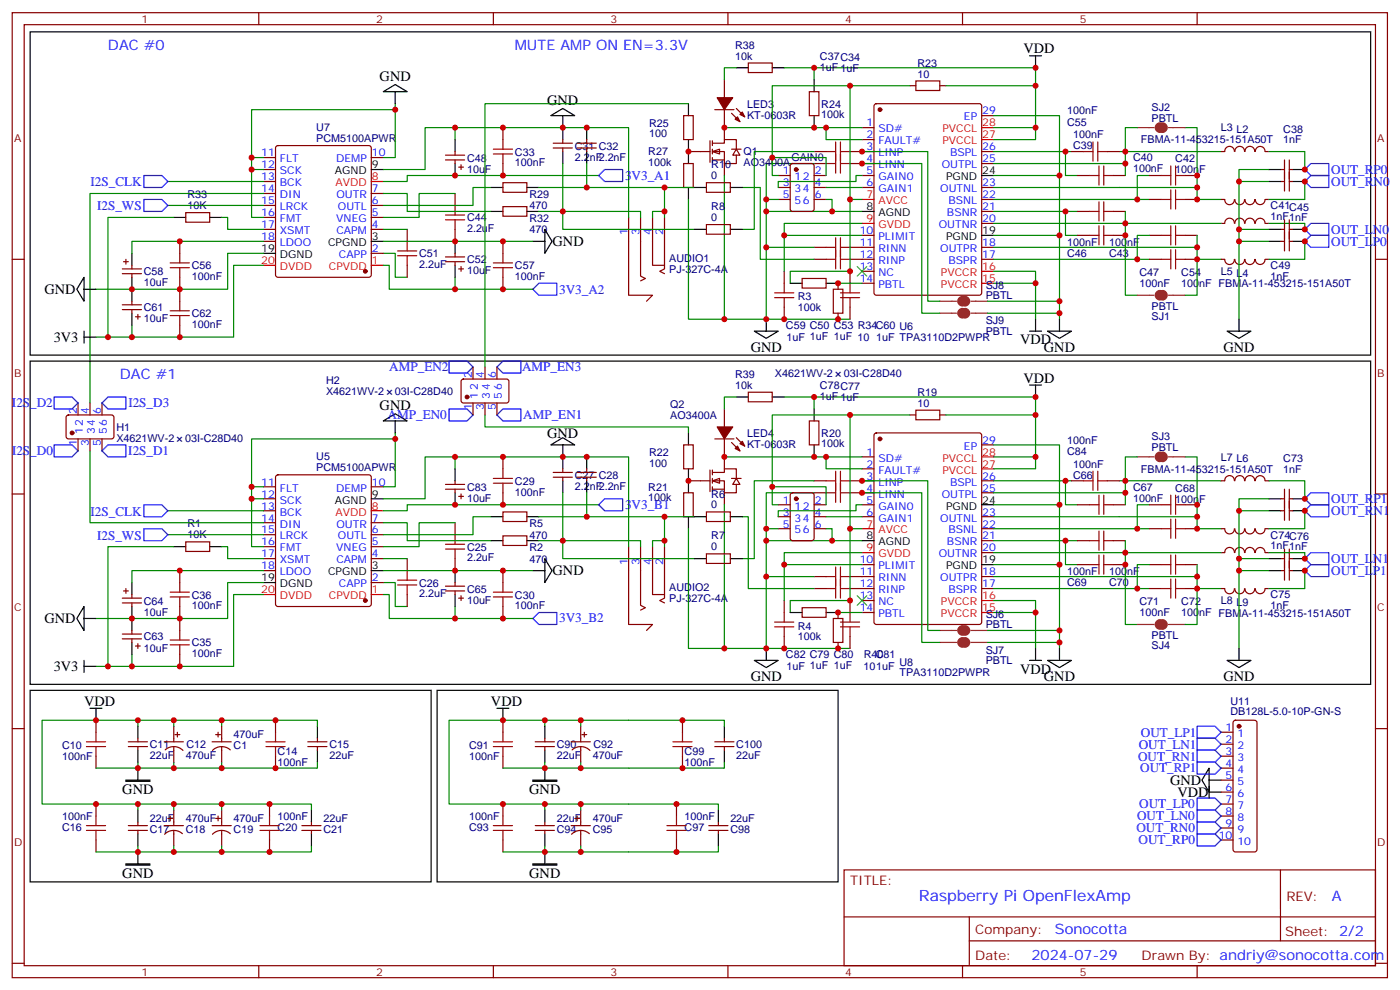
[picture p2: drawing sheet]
<svg xmlns="http://www.w3.org/2000/svg" width="413mm" height="292mm" viewBox="0 0 413 292" stroke-linecap="round" stroke-linejoin="round" font-family="sans-serif">
<defs><g id="words">
<text font-size="4.6" fill="#00f" x="270.9" y="265.4">Raspberry Pi OpenFlexAmp</text>
<g font-size="4.2" fill="#00f">
<text x="31.8" y="14.7">DAC #0</text>
<text x="151.8" y="14.7">MUTE AMP ON EN=3.3V</text>
<text x="35.3" y="111.7">DAC #1</text>
<text x="392.6" y="265.6">A</text>
<text x="311" y="275.2">Sonocotta</text>
<text x="304" y="283">2024-07-29</text>
</g>
<g font-size="4.2">
<text x="301.7" y="15.7">VDD</text>
<text x="111.9" y="23.8">GND</text>
<text x="161.3" y="30.9">GND</text>
<text x="162.9" y="72.5">GND</text>
<text x="13.1" y="86.7">GND</text>
<text x="15.8" y="100.8">3V3</text>
<text x="300.7" y="101.5">VDD</text>
<text x="221.3" y="103.7">GND</text>
<text x="307.7" y="103.7">GND</text>
<text x="360.6" y="103.7">GND</text>
<text x="301.7" y="112.7">VDD</text>
<text x="111.9" y="120.8">GND</text>
<text x="161.3" y="129">GND</text>
<text x="162.9" y="169.5">GND</text>
<text x="13.1" y="183.7">GND</text>
<text x="15.8" y="197.8">3V3</text>
<text x="221.3" y="200.7">GND</text>
<text x="300.7" y="198.5">VDD</text>
<text x="307.7" y="200.7">GND</text>
<text x="360.6" y="200.7">GND</text>
<text x="24.8" y="208">VDD</text>
<text x="144.7" y="208">VDD</text>
<text x="344.9" y="231.3">GND</text>
<text x="36.1" y="234.1">GND</text>
<text x="156" y="234.1">GND</text>
<text x="347" y="234.9">VDD</text>
<text x="36.1" y="258.8">GND</text>
<text x="156" y="258.8">GND</text>
</g>
<g font-size="3.9" fill="#00f">
<text x="184.2" y="53">3V3_A1</text>
<text x="392.4" y="51.3">OUT_RP0</text>
<text x="26.7" y="54.9">I2S_CLK</text>
<text x="392.4" y="54.8">OUT_RN0</text>
<text x="28.6" y="62">I2S_WS</text>
<text x="392.4" y="68.9">OUT_LN0</text>
<text x="392.4" y="72.4">OUT_LP0</text>
<text x="164.8" y="86.5">3V3_A2</text>
<text x="114.7" y="109.2">AMP_EN2</text>
<text x="153.9" y="109.4">AMP_EN3</text>
<text x="3.5" y="119.9">I2S_D2</text>
<text x="37.8" y="120">I2S_D3</text>
<text x="114.2" y="123.6">AMP_EN0</text>
<text x="154.2" y="123.5">AMP_EN1</text>
<text x="3.5" y="134.2">I2S_D0</text>
<text x="37.8" y="133.9">I2S_D1</text>
<text x="392.4" y="148.2">OUT_RP1</text>
<text x="26.7" y="151.9">I2S_CLK</text>
<text x="184.2" y="150">3V3_B1</text>
<text x="392.4" y="151.7">OUT_RN1</text>
<text x="28.6" y="159">I2S_WS</text>
<text x="392.4" y="165.9">OUT_LN1</text>
<text x="392.4" y="169.4">OUT_LP1</text>
<text x="164.8" y="183.3">3V3_B2</text>
<text x="335.7" y="220.6">OUT_LN1</text>
<text x="336.3" y="217">OUT_LP1</text>
<text x="335.4" y="224.1">OUT_RN1</text>
<text x="336.1" y="227.6">OUT_RP1</text>
<text x="335.8" y="238.2">OUT_LP0</text>
<text x="335" y="245.2">OUT_RN0</text>
<text x="335.1" y="241.7">OUT_LN0</text>
<text x="335.6" y="248.8">OUT_RP0</text>
</g>
<g font-size="3.9" fill="#800">
<text x="250.5" y="260.9">TITLE:</text>
<text x="379.2" y="265.6">REV:</text>
<text x="287.5" y="275.1">Company:</text>
<text x="378.8" y="275.7">Sheet: 2/2</text>
<text x="287.5" y="282.8">Date:</text>
<text x="336.5" y="282.9">Drawn By: andriy@sonocotta.com</text>
</g>
<g font-size="3.2" fill="#800">
<text x="41.7" y="6.7">1</text>
<text x="110.8" y="6.7">2</text>
<text x="180" y="6.7">3</text>
<text x="249.1" y="6.7">4</text>
<text x="318.3" y="6.7">5</text>
<text x="4.1" y="41.8">A</text>
<text x="405.9" y="41.8">A</text>
<text x="4.1" y="111">B</text>
<text x="405.9" y="111">B</text>
<text x="4.1" y="180.1">C</text>
<text x="405.9" y="180.1">C</text>
<text x="4.1" y="249.3">D</text>
<text x="405.9" y="249.3">D</text>
<text x="41.7" y="287.5">1</text>
<text x="110.8" y="287.5">2</text>
<text x="180" y="287.5">3</text>
<text x="249.1" y="287.5">4</text>
<text x="318.3" y="287.5">5</text>
</g>
<g font-size="3.2" fill="#000080">
<text x="216.7" y="17.6">10k</text>
<text x="216.7" y="14.4">R38</text>
<text x="241.7" y="17.7">C37C34</text>
<text x="241.7" y="20.8">1uF 1uF</text>
<text x="270.4" y="22.9">10</text>
<text x="270.4" y="19.8">R23</text>
<text x="220.2" y="35">KT-0603R</text>
<text x="220.2" y="31.7">LED3</text>
<text x="242.1" y="34.8">100k</text>
<text x="242.1" y="31.7">R24</text>
<text x="314.6" y="33.7">100nF</text>
<text x="339.4" y="35.8">PBTL</text>
<text x="339.4" y="32.7">SJ2</text>
<text x="93.2" y="41.8">PCM5100APWR</text>
<text x="93.2" y="38.6">U7</text>
<text x="191.4" y="40.5">100</text>
<text x="191.4" y="37.4">R25</text>
<text x="314.6" y="37">C55</text>
<text x="316.3" y="40.8">100nF</text>
<text x="359.8" y="38.7">L3 L2</text>
<text x="378.2" y="39.2">C38</text>
<text x="137.7" y="47.6">C48</text>
<text x="151.8" y="45.8">C33</text>
<text x="169.4" y="47.3">2.2nF2.2nF</text>
<text x="169.4" y="44.1">C31 C32</text>
<text x="191.1" y="45.8">R27</text>
<text x="219.1" y="45.8">Q1</text>
<text x="233.3" y="47.6">GAIN0</text>
<text x="316.3" y="44">C39</text>
<text x="334" y="47.6">C40</text>
<text x="336.3" y="42.3">FBMA-11-453215-151A50T</text>
<text x="346.4" y="47.8">C42</text>
<text x="378.2" y="42.3">1nF</text>
<text x="137.7" y="50.9">10uF</text>
<text x="151.8" y="49">100nF</text>
<text x="191.1" y="48.9">100k</text>
<text x="209.6" y="52.8">0</text>
<text x="209.6" y="49.6">R10</text>
<text x="219.1" y="49">AO3400A</text>
<text x="334" y="50.8">100nF</text>
<text x="346.4" y="51.1">100nF</text>
<text x="55.3" y="58.4">R33</text>
<text x="156.1" y="58.4">R29</text>
<text x="55.3" y="61.6">10K</text>
<text x="137.7" y="65.2">C44</text>
<text x="156.1" y="65.5">R32</text>
<text x="156.1" y="61.7">470</text>
<text x="209.6" y="65.1">0</text>
<text x="209.6" y="61.9">R8</text>
<text x="374.5" y="64.8">1nF1nF</text>
<text x="374.5" y="61.7">C41C45</text>
<text x="137.7" y="68.4">2.2uF</text>
<text x="156.1" y="68.7">470</text>
<text x="123.5" y="75.8">C51</text>
<text x="137.7" y="77.6">C52</text>
<text x="197.3" y="77.2">AUDIO1</text>
<text x="314.6" y="72.5">100nF</text>
<text x="314.6" y="75.8">C46</text>
<text x="326.9" y="72.5">100nF</text>
<text x="326.9" y="75.8">C43</text>
<text x="42.4" y="81.1">C58</text>
<text x="56.5" y="82.5">100nF</text>
<text x="56.5" y="79.3">C56</text>
<text x="123.5" y="79">2.2uF</text>
<text x="137.7" y="80.8">10uF</text>
<text x="151.8" y="82.5">100nF</text>
<text x="151.8" y="79.3">C57</text>
<text x="197.3" y="80.5">PJ-327C-4A</text>
<text x="335.8" y="81.3">C47</text>
<text x="348.2" y="81.3">C54</text>
<text x="359.8" y="81.1">L5 L4</text>
<text x="374.5" y="82.4">1nF</text>
<text x="374.5" y="79.3">C49</text>
<text x="42.4" y="84.4">10uF</text>
<text x="235.2" y="88.5">R3</text>
<text x="290.5" y="88.1">PBTL</text>
<text x="290.5" y="85">SJ8</text>
<text x="335.8" y="84.6">100nF</text>
<text x="348.2" y="84.6">100nF FBMA-11-453215-151A50T</text>
<text x="42.4" y="95">10uF</text>
<text x="42.4" y="91.7">C61</text>
<text x="56.5" y="93.5">C62</text>
<text x="235.2" y="91.7">100k</text>
<text x="290.5" y="95.6">SJ9</text>
<text x="339.4" y="91.2">PBTL</text>
<text x="339.4" y="94.3">SJ1</text>
<text x="56.5" y="96.7">100nF</text>
<text x="231.6" y="96.9">C59 C50 C53 R34C60 U6</text>
<text x="231.8" y="100.5">1uF 1uF 1uF 10</text>
<text x="258.3" y="100.5">1uF TPA3110D2PWPR</text>
<text x="290.5" y="98.7">PBTL</text>
<text x="96.1" y="113.2">H2</text>
<text x="216.7" y="111.4">R39</text>
<text x="228.4" y="111.1">X4621WV-2</text>
<text x="248.7" y="111.1">03I-C28D40</text>
<text x="96.1" y="116.3">X4621WV-2</text>
<text x="116.4" y="116.3">03I-C28D40</text>
<text x="216.7" y="114.6">10k</text>
<text x="241.7" y="117.8">1uF 1uF</text>
<text x="241.7" y="114.7">C78C77</text>
<text x="270.4" y="119.9">10</text>
<text x="270.4" y="116.8">R19</text>
<text x="197.5" y="123.4">AO3400A</text>
<text x="197.5" y="120.2">Q2</text>
<text x="34.3" y="130.1">X4621WV-2</text>
<text x="34.3" y="126.9">H1</text>
<text x="54.6" y="130.1">03I-C28D40</text>
<text x="220.2" y="128.7">LED4</text>
<text x="242.1" y="131.8">100k</text>
<text x="242.1" y="128.7">R20</text>
<text x="314.6" y="130.7">100nF</text>
<text x="339.4" y="129.7">SJ3</text>
<text x="93.2" y="135.6">U5</text>
<text x="191.4" y="137.5">100</text>
<text x="191.4" y="134.4">R22</text>
<text x="220.2" y="132">KT-0603R</text>
<text x="314.6" y="134">C84</text>
<text x="316.3" y="137.8">100nF</text>
<text x="339.4" y="132.9">PBTL</text>
<text x="359.8" y="135.8">L7 L6</text>
<text x="378.2" y="136.2">C73</text>
<text x="93.2" y="138.9">PCM5100APWR</text>
<text x="151.8" y="142.8">C29</text>
<text x="169.4" y="141.1">C27 C28</text>
<text x="316.3" y="141.1">C66</text>
<text x="336.3" y="139.3">FBMA-11-453215-151A50T</text>
<text x="378.2" y="139.3">1nF</text>
<text x="137.7" y="147.9">10uF</text>
<text x="137.7" y="144.6">C83</text>
<text x="151.8" y="146">100nF</text>
<text x="169.4" y="144.3">2.2nF2.2nF</text>
<text x="191.1" y="147.7">100k</text>
<text x="191.1" y="144.6">R21</text>
<text x="209.6" y="149.8">0</text>
<text x="209.6" y="146.6">R6</text>
<text x="334" y="147.8">100nF</text>
<text x="334" y="144.6">C67</text>
<text x="346.4" y="148.1">100nF</text>
<text x="346.4" y="144.8">C68</text>
<text x="55.3" y="155.4">R1</text>
<text x="156.1" y="155.4">R5</text>
<text x="55.3" y="158.6">10K</text>
<text x="156.1" y="158.7">470</text>
<text x="209.6" y="159">R7</text>
<text x="374.5" y="161.8">1nF1nF</text>
<text x="374.5" y="158.7">C74C76</text>
<text x="137.7" y="165.4">2.2uF</text>
<text x="137.7" y="162.2">C25</text>
<text x="156.1" y="165.8">470</text>
<text x="156.1" y="162.5">R2</text>
<text x="209.6" y="162.1">0</text>
<text x="123.5" y="172.8">C26</text>
<text x="314.6" y="169.5">100nF</text>
<text x="314.6" y="172.8">C69</text>
<text x="326.9" y="169.5">100nF</text>
<text x="326.9" y="172.8">C70</text>
<text x="42.4" y="178.1">C64</text>
<text x="56.5" y="179.6">100nF</text>
<text x="56.5" y="176.4">C36</text>
<text x="123.5" y="176">2.2uF</text>
<text x="137.7" y="177.9">10uF</text>
<text x="137.7" y="174.6">C65</text>
<text x="151.8" y="179.6">100nF</text>
<text x="151.8" y="176.4">C30</text>
<text x="197.3" y="177.5">PJ-327C-4A</text>
<text x="197.3" y="174.3">AUDIO2</text>
<text x="335.8" y="178.4">C71</text>
<text x="348.2" y="178.4">C72</text>
<text x="359.8" y="178.1">L8 L9</text>
<text x="374.5" y="179.4">1nF</text>
<text x="374.5" y="176.3">C75</text>
<text x="42.4" y="181.4">10uF</text>
<text x="235.2" y="185.5">R4</text>
<text x="290.5" y="185.1">PBTL</text>
<text x="290.5" y="182">SJ6</text>
<text x="335.8" y="181.6">100nF</text>
<text x="348.2" y="181.6">100nF FBMA-11-453215-151A50T</text>
<text x="42.4" y="192">10uF</text>
<text x="42.4" y="188.7">C63</text>
<text x="56.5" y="190.5">C35</text>
<text x="235.2" y="188.7">100k</text>
<text x="339.4" y="188.2">PBTL</text>
<text x="339.4" y="191.4">SJ4</text>
<text x="56.5" y="193.7">100nF</text>
<text x="231.6" y="194">C82 C79 C80</text>
<text x="231.8" y="197.5">1uF 1uF 1uF</text>
<text x="254.5" y="197.5">101uF</text>
<text x="254.6" y="194">R40</text>
<text x="258.1" y="194">C81</text>
<text x="265.1" y="196.1">U8</text>
<text x="290.5" y="195.7">PBTL</text>
<text x="290.5" y="192.6">SJ7</text>
<text x="265.1" y="199.3">TPA3110D2PWPR</text>
<text x="362.7" y="207.7">U11</text>
<text x="362.7" y="210.8">DB128L-5.0-10P-GN-S</text>
<text x="18.3" y="220.8">C10</text>
<text x="44.2" y="220.4">C11</text>
<text x="54.9" y="220.4">C12</text>
<text x="68.9" y="217.4">470uF</text>
<text x="68.9" y="220.6">C1</text>
<text x="97.1" y="220.4">C15</text>
<text x="138.3" y="220.8">C91</text>
<text x="164.1" y="220.4">C90</text>
<text x="174.9" y="220.4">C92</text>
<text x="217" y="220.4">C100</text>
<text x="18.3" y="224">100nF</text>
<text x="44.2" y="223.6">22uF</text>
<text x="54.8" y="223.6">470uF</text>
<text x="81.8" y="225.8">100nF</text>
<text x="81.8" y="222.6">C14</text>
<text x="97.1" y="223.6">22uF</text>
<text x="138.3" y="224">100nF</text>
<text x="164.1" y="223.6">22uF</text>
<text x="174.7" y="223.6">470uF</text>
<text x="201.8" y="225.8">100nF</text>
<text x="201.8" y="222.6">C99</text>
<text x="217" y="223.6">22uF</text>
<text x="18.3" y="241.7">100nF</text>
<text x="18.3" y="244.9">C16</text>
<text x="44.2" y="242.1">22uF</text>
<text x="44.2" y="245.3">C17</text>
<text x="54.8" y="242.1">470uF</text>
<text x="54.8" y="245.3">C18</text>
<text x="68.9" y="242.1">470uF</text>
<text x="68.9" y="245.3">C19</text>
<text x="81.8" y="241.6">100nF</text>
<text x="81.8" y="244.8">C20</text>
<text x="95.3" y="242.1">22uF</text>
<text x="95.3" y="245.3">C21</text>
<text x="138.3" y="241.7">100nF</text>
<text x="138.3" y="244.9">C93</text>
<text x="164.1" y="242.1">22uF</text>
<text x="164.1" y="245.3">C94</text>
<text x="174.7" y="242.1">470uF</text>
<text x="174.7" y="245.3">C95</text>
<text x="201.8" y="241.6">100nF</text>
<text x="201.8" y="244.8">C97</text>
<text x="215.3" y="242.1">22uF</text>
<text x="215.3" y="245.3">C98</text>
</g>
<g font-size="3.2" fill="#00f">
<text x="284.1" y="35.5">EP</text>
<text x="289.5" y="33.7">29</text>
<text x="255.4" y="37.3">1</text>
<text x="255.4" y="40.8">2</text>
<text x="258.9" y="39">SD#</text>
<text x="77" y="46.1">11</text>
<text x="82.5" y="47.8">FLT</text>
<text x="99.1" y="47.8">DEMP</text>
<text x="109.6" y="46.1">10</text>
<text x="255.4" y="44.3">3</text>
<text x="255.4" y="47.8">4</text>
<text x="258.9" y="42.5">FAULT#</text>
<text x="258.9" y="46.1">LINP</text>
<text x="280" y="46.1">BSPL</text>
<text x="289.5" y="47.8">25</text>
<text x="289.5" y="44.3">26</text>
<text x="77" y="49.6">12</text>
<text x="77" y="53.1">13</text>
<text x="82.5" y="51.4">SCK</text>
<text x="230.7" y="51.4">1</text>
<text x="234.2" y="53.1">12</text>
<text x="240.1" y="51.4">2</text>
<text x="255.4" y="51.4">5</text>
<text x="258.9" y="49.6">LINN</text>
<text x="258.9" y="53.1">GAIN0</text>
<text x="277.6" y="49.6">OUTPL</text>
<text x="77" y="56.7">14</text>
<text x="82.5" y="54.9">BCK</text>
<text x="82.5" y="58.4">DIN</text>
<text x="99.1" y="58.4">OUTR</text>
<text x="109.6" y="56.7">7</text>
<text x="230.7" y="54.9">3</text>
<text x="230.7" y="58.4">5</text>
<text x="234.2" y="56.7">34</text>
<text x="240.1" y="58.4">6</text>
<text x="240.1" y="54.9">4</text>
<text x="255.4" y="54.9">6</text>
<text x="258.9" y="56.7">GAIN1</text>
<text x="277.1" y="56.7">OUTNL</text>
<text x="289.5" y="58.4">22</text>
<text x="289.5" y="54.9">23</text>
<text x="77" y="60.2">15</text>
<text x="77" y="63.7">16</text>
<text x="82.5" y="61.9">LRCK</text>
<text x="82.5" y="65.5">FMT</text>
<text x="99.1" y="65.5">VNEG</text>
<text x="99.6" y="61.9">OUTL</text>
<text x="109.6" y="63.7">5</text>
<text x="109.6" y="60.2">6</text>
<text x="234.2" y="60.2">56</text>
<text x="279.1" y="63.7">BSNR</text>
<text x="279.6" y="60.2">BSNL</text>
<text x="289.5" y="65.5">20</text>
<text x="289.5" y="61.9">21</text>
<text x="77" y="67.2">17</text>
<text x="77" y="70.8">18</text>
<text x="82.5" y="69">XSMT</text>
<text x="99.2" y="69">CAPM</text>
<text x="109.6" y="67.2">4</text>
<text x="184.9" y="69.4" transform="rotate(-90 184.9 69.4)">1</text>
<text x="188.5" y="69.4" transform="rotate(-90 188.5 69.4)">3</text>
<text x="192" y="69.4" transform="rotate(-90 192 69.4)">4</text>
<text x="195.5" y="69.4" transform="rotate(-90 195.5 69.4)">2</text>
<text x="253.4" y="69">10</text>
<text x="258.9" y="70.8">PLIMIT</text>
<text x="276.7" y="67.2">OUTNR</text>
<text x="82.5" y="72.5">LDOO</text>
<text x="99.9" y="76.1">CAPP</text>
<text x="109.6" y="74.3">2</text>
<text x="253.4" y="72.5">11</text>
<text x="253.4" y="76.1">12</text>
<text x="258.9" y="74.3">RINN</text>
<text x="258.9" y="77.8">RINP</text>
<text x="277.1" y="74.3">OUTPR</text>
<text x="279.6" y="77.8">BSPR</text>
<text x="289.5" y="76.1">17</text>
<text x="289.5" y="72.5">18</text>
<text x="253.4" y="79.6">13</text>
<text x="253.4" y="83.1">14</text>
<text x="258.9" y="81.4">NC</text>
<text x="258.9" y="84.9">PBTL</text>
<text x="139.1" y="111.5" transform="rotate(-90 139.1 111.5)">2</text>
<text x="142.6" y="111.5" transform="rotate(-90 142.6 111.5)">4</text>
<text x="146.1" y="111.5" transform="rotate(-90 146.1 111.5)">6</text>
<text x="140.8" y="117.4" transform="rotate(-90 140.8 117.4)">12</text>
<text x="144.4" y="117.4" transform="rotate(-90 144.4 117.4)">34</text>
<text x="147.9" y="117.4" transform="rotate(-90 147.9 117.4)">56</text>
<text x="22.6" y="122.1" transform="rotate(-90 22.6 122.1)">2</text>
<text x="26.2" y="122.1" transform="rotate(-90 26.2 122.1)">4</text>
<text x="29.7" y="122.1" transform="rotate(-90 29.7 122.1)">6</text>
<text x="139.1" y="120.9" transform="rotate(-90 139.1 120.9)">1</text>
<text x="142.6" y="120.9" transform="rotate(-90 142.6 120.9)">3</text>
<text x="146.1" y="120.9" transform="rotate(-90 146.1 120.9)">5</text>
<text x="22.6" y="131.5" transform="rotate(-90 22.6 131.5)">1</text>
<text x="24.4" y="128" transform="rotate(-90 24.4 128)">12</text>
<text x="26.2" y="131.5" transform="rotate(-90 26.2 131.5)">3</text>
<text x="27.9" y="128" transform="rotate(-90 27.9 128)">34</text>
<text x="29.7" y="131.5" transform="rotate(-90 29.7 131.5)">5</text>
<text x="31.5" y="128" transform="rotate(-90 31.5 128)">56</text>
<text x="289.5" y="130.7">29</text>
<text x="255.4" y="134.3">1</text>
<text x="255.4" y="137.8">2</text>
<text x="258.9" y="136">SD#</text>
<text x="284.1" y="132.5">EP</text>
<text x="77" y="143.1">11</text>
<text x="109.6" y="143.1">10</text>
<text x="255.4" y="141.3">3</text>
<text x="258.9" y="139.6">FAULT#</text>
<text x="258.9" y="143.1">LINP</text>
<text x="280" y="143.1">BSPL</text>
<text x="289.5" y="141.3">26</text>
<text x="77" y="146.6">12</text>
<text x="82.5" y="144.9">FLT</text>
<text x="82.5" y="148.4">SCK</text>
<text x="99.1" y="144.9">DEMP</text>
<text x="230.7" y="148.4">1</text>
<text x="240.1" y="148.4">2</text>
<text x="255.4" y="144.9">4</text>
<text x="255.4" y="148.4">5</text>
<text x="258.9" y="146.6">LINN</text>
<text x="277.6" y="146.6">OUTPL</text>
<text x="289.5" y="144.9">25</text>
<text x="77" y="150.1">13</text>
<text x="77" y="153.7">14</text>
<text x="82.5" y="151.9">BCK</text>
<text x="82.5" y="155.4">DIN</text>
<text x="99.1" y="155.4">OUTR</text>
<text x="109.6" y="153.7">7</text>
<text x="230.7" y="151.9">3</text>
<text x="230.7" y="155.4">5</text>
<text x="234.2" y="150.1">12</text>
<text x="234.2" y="153.7">34</text>
<text x="240.1" y="155.4">6</text>
<text x="240.1" y="151.9">4</text>
<text x="255.4" y="151.9">6</text>
<text x="258.9" y="150.1">GAIN0</text>
<text x="258.9" y="153.7">GAIN1</text>
<text x="277.1" y="153.7">OUTNL</text>
<text x="289.5" y="155.4">22</text>
<text x="289.5" y="151.9">23</text>
<text x="77" y="157.2">15</text>
<text x="77" y="160.7">16</text>
<text x="82.5" y="159">LRCK</text>
<text x="99.6" y="159">OUTL</text>
<text x="109.6" y="160.7">5</text>
<text x="109.6" y="157.2">6</text>
<text x="234.2" y="157.2">56</text>
<text x="279.1" y="160.7">BSNR</text>
<text x="279.6" y="157.2">BSNL</text>
<text x="289.5" y="159">21</text>
<text x="77" y="164.3">17</text>
<text x="77" y="167.8">18</text>
<text x="82.5" y="162.5">FMT</text>
<text x="82.5" y="166">XSMT</text>
<text x="99.1" y="162.5">VNEG</text>
<text x="99.2" y="166">CAPM</text>
<text x="109.6" y="164.3">4</text>
<text x="184.9" y="166.4" transform="rotate(-90 184.9 166.4)">1</text>
<text x="188.5" y="166.4" transform="rotate(-90 188.5 166.4)">3</text>
<text x="192" y="166.4" transform="rotate(-90 192 166.4)">4</text>
<text x="195.5" y="166.4" transform="rotate(-90 195.5 166.4)">2</text>
<text x="253.4" y="166">10</text>
<text x="258.9" y="167.8">PLIMIT</text>
<text x="276.7" y="164.3">OUTNR</text>
<text x="289.5" y="162.5">20</text>
<text x="82.5" y="169.5">LDOO</text>
<text x="99.9" y="173.1">CAPP</text>
<text x="109.6" y="171.3">2</text>
<text x="253.4" y="169.5">11</text>
<text x="253.4" y="173.1">12</text>
<text x="258.9" y="171.3">RINN</text>
<text x="277.1" y="171.3">OUTPR</text>
<text x="289.5" y="173.1">17</text>
<text x="289.5" y="169.5">18</text>
<text x="253.4" y="176.6">13</text>
<text x="258.9" y="174.8">RINP</text>
<text x="258.9" y="178.4">NC</text>
<text x="279.6" y="174.8">BSPR</text>
<text x="253.4" y="180.1">14</text>
<text x="258.9" y="181.9">PBTL</text>
<text x="361.2" y="215.4">1</text>
<text x="361.2" y="218.9">2</text>
<text x="364.7" y="217.2">1</text>
<text x="364.7" y="220.7">2</text>
<text x="361.2" y="222.5">3</text>
<text x="361.2" y="226">4</text>
<text x="364.7" y="224.2">3</text>
<text x="364.7" y="227.8">4</text>
<text x="361.2" y="229.5">5</text>
<text x="361.2" y="233">6</text>
<text x="364.7" y="231.3">5</text>
<text x="361.2" y="236.6">7</text>
<text x="364.7" y="234.8">6</text>
<text x="364.7" y="238.3">7</text>
<text x="361.2" y="240.1">8</text>
<text x="361.2" y="243.6">9</text>
<text x="364.7" y="241.9">8</text>
<text x="364.7" y="245.4">9</text>
<text x="359.2" y="247.2">10</text>
<text x="364.7" y="248.9">10</text>
</g>
<g font-size="3.2" fill="#f00">
<text x="277.8" y="39">PVCCL</text>
<text x="289.5" y="40.8">27</text>
<text x="289.5" y="37.3">28</text>
<text x="277.8" y="42.5">PVCCL</text>
<text x="109.6" y="53.1">8</text>
<text x="98.9" y="54.9">AVDD</text>
<text x="255.4" y="58.4">7</text>
<text x="255.4" y="65.5">9</text>
<text x="258.9" y="60.2">AVCC</text>
<text x="258.9" y="67.2">GVDD</text>
<text x="77" y="77.8">20</text>
<text x="109.6" y="77.8">1</text>
<text x="82.5" y="79.6">DVDD</text>
<text x="96.9" y="79.6">CPVDD</text>
<text x="277.3" y="81.4">PVCCR</text>
<text x="289.5" y="83.1">15</text>
<text x="289.5" y="79.6">16</text>
<text x="277.3" y="84.9">PVCCR</text>
<text x="277.8" y="136">PVCCL</text>
<text x="289.5" y="137.8">27</text>
<text x="289.5" y="134.3">28</text>
<text x="277.8" y="139.6">PVCCL</text>
<text x="98.9" y="151.9">AVDD</text>
<text x="109.6" y="150.1">8</text>
<text x="255.4" y="155.4">7</text>
<text x="258.9" y="157.2">AVCC</text>
<text x="255.4" y="162.5">9</text>
<text x="258.9" y="164.3">GVDD</text>
<text x="77" y="174.8">20</text>
<text x="82.5" y="176.6">DVDD</text>
<text x="96.9" y="176.6">CPVDD</text>
<text x="109.6" y="174.8">1</text>
<text x="277.3" y="178.4">PVCCR</text>
<text x="289.5" y="176.6">16</text>
<text x="277.3" y="181.9">PVCCR</text>
<text x="289.5" y="180.1">15</text>
</g>
<g font-size="3.2">
<text x="98.7" y="51.4">AGND</text>
<text x="109.6" y="49.6">9</text>
<text x="278.8" y="53.1">PGND</text>
<text x="289.5" y="51.4">24</text>
<text x="255.4" y="61.9">8</text>
<text x="258.9" y="63.7">AGND</text>
<text x="109.6" y="70.8">3</text>
<text x="278.8" y="70.8">PGND</text>
<text x="289.5" y="69">19</text>
<text x="77" y="74.3">19</text>
<text x="82.5" y="76.1">DGND</text>
<text x="96.7" y="72.5">CPGND</text>
<text x="98.7" y="148.4">AGND</text>
<text x="109.6" y="146.6">9</text>
<text x="289.5" y="148.4">24</text>
<text x="278.8" y="150.1">PGND</text>
<text x="255.4" y="159">8</text>
<text x="258.9" y="160.7">AGND</text>
<text x="109.6" y="167.8">3</text>
<text x="278.8" y="167.8">PGND</text>
<text x="289.5" y="166">19</text>
<text x="77" y="171.3">19</text>
<text x="82.5" y="173.1">DGND</text>
<text x="96.7" y="169.5">CPGND</text>
</g>
</g></defs>
<g fill="none" stroke="#870000" stroke-width=".35">
<path d="M3.6 3.7h405.3v284.4h-405.3zM7.1 7.3h398.3v277.3h-398.3zM76.3 3.7v3.6M145.4 3.7v3.6M214.6 3.7v3.6M283.7 3.7v3.6M352.8 3.7v3.6M148.2 37.6v3.5M238.5 27h2.9v7.1h-2.9zM254.1 37.6h3.5M257.8 30.8l.5-.2h30.3l.7 .4v55.3l-.4 .6-30.6 .1-.6-.5-.1-55.2zM268.2 25.3h1.7"/>
<path d="M269.9 23.8h7.1v2.9h-7.1zM277 25.3h1.8M289.3 34.1h3.6M77.7 57h3.5M77.7 46.4h3.5M77.7 50h3.5M77.7 53.5h3.5M81.4 43.1l.5-.2h26.8l.5 .2 .2 .5v37.4l-.2 .5-.5 .2h-26.8l-.5-.2-.2-.5v-37.4zM109.4 57h3.6M109.4 46.4h3.6M134.1 57v3.5M148.2 53.8h7.1v2.9h-7.1z"/>
<path d="M148.2 48.2v3.5M163.1 43.6h5.6M163.1 42.2h5.6M165.9 41.1v1.1M165.9 43.6v1.1M170.1 43.6h5.7M170.1 42.2h5.7M172.9 41.1v1.1M172.9 43.6v1.1M240 44.7h3.5M240 48.2h3.5M250.5 44.7h7.1"/>
<path d="M250.5 48.2h7.1M254.1 41.1h3.5M254.1 51.7h3.5M254.1 55.2h3.5M289.3 44.7h3.6M289.3 48.2h3.6M289.3 55.2h3.6M289.3 58.8h3.6M317.6 51.7h3.5M328.2 51.7h3.5M338.7 51.7h3.6M338.7 58.8h3.6"/>
<path d="M349.3 51.7h3.5M349.3 58.8h3.5M359.9 58.8h1.1a1.41 1.41 0 0 0 1.4 1.5 1.41 1.41 0 0 0 1.4-1.5M363.8 44.6a1.41 1.41 0 0 0-1.4-1.5 1.41 1.41 0 0 0-1.4 1.5l-1.1 .1M364 44.6a1.41 1.41 0 0 1 1.4-1.5 1.41 1.41 0 0 1 1.4 1.5M364 58.8a1.41 1.41 0 0 0 1.4 1.5 1.41 1.41 0 0 0 1.4-1.5M367 44.6a1.41 1.41 0 0 1 1.4-1.5 1.41 1.41 0 0 1 1.4 1.5M367 58.8a1.41 1.41 0 0 0 1.4 1.5 1.41 1.41 0 0 0 1.4-1.5M370 44.6a1.41 1.41 0 0 1 1.4-1.5 1.41 1.41 0 0 1 1.4 1.5M372.8 58.8a1.41 1.41 0 0 1-1.4 1.5 1.41 1.41 0 0 1-1.4-1.5M373 44.7h1M373 58.8h1"/>
<path d="M377.5 50h1.1M377.5 53.5h1.1M378.6 47.1v9.2M380 50h1.1M380 53.5h1.1M380 47.1v9.2M3.6 76.4h3.5M36.1 79.2h5.6M36.4 77.1h1.4M37.1 76.4v1.4M38.9 78.2v1M53 71.1v3.5"/>
<path d="M54.8 62.7h7v2.8h-7zM77.7 67.6h3.5M77.7 64.1h3.5M77.7 60.5h3.5M77.7 71.1h3.5M109.4 74.6h3.6M109.4 67.6h3.6M109.4 64.1h3.6M109.4 60.5h3.6M120 67.6v3.5M120 78.2v3.5M131.3 77.1h5.6"/>
<path d="M131.3 75.7h5.6M134.1 67.6v3.5M134.1 74.6v1.1M134.1 77.1v1.1M135.2 79.2h1.4M135.9 78.5v1.4M148.2 60.9h7.1v2.8h-7.1zM148.2 71.1v3.5M185.3 64.1v22.9h7l-1.7 1.8M188.8 64.1v17.3l1.4 .7-1.4 .7M192.3 64.1v14.1h3.6M195.9 64.1v15.1l-1.4 .7 1.4 .7"/>
<path d="M231.1 79.9v3.6M240 76.4h3.5M240 72.9h3.5M250.5 76.4h7.1M250.5 72.9h7.1M250.5 79.9v3.6M254.1 69.4h3.5M254.1 79.9h3.5M289.3 76.4h3.6M289.3 72.9h3.6M289.3 65.8h3.6M289.3 62.3h3.6"/>
<path d="M317.6 69.4h3.5M317.6 62.3h3.5M328.2 69.4h3.5M328.2 62.3h3.5M338.7 76.4h3.6M338.7 69.4h3.6M349.3 76.4h3.5M349.3 69.4h3.5M359.9 76.4h1.1a1.41 1.41 0 0 0 1.4 1.6 1.41 1.41 0 0 0 1.4-1.6M363.8 65.8a1.41 1.41 0 0 0-1.4-1.5 1.41 1.41 0 0 0-1.4 1.5h-1.1M364 76.4a1.41 1.41 0 0 0 1.4 1.6 1.41 1.41 0 0 0 1.4-1.6M364 65.8a1.41 1.41 0 0 1 1.4-1.5 1.41 1.41 0 0 1 1.4 1.5"/>
<path d="M367 76.4a1.41 1.41 0 0 0 1.4 1.6 1.41 1.41 0 0 0 1.4-1.6M367 65.8a1.41 1.41 0 0 1 1.4-1.5 1.41 1.41 0 0 1 1.4 1.5M370 65.8a1.41 1.41 0 0 1 1.4-1.5 1.41 1.41 0 0 1 1.4 1.5M372.8 76.4a1.41 1.41 0 0 1-1.4 1.5 1.41 1.41 0 0 1-1.4-1.5M373 76.4h1M373 65.8h1M377.5 67.6h1.1M377.5 71.1h1.1M378.6 64.8v9.1M380 67.6h1.1M380 71.1h1.1M380 64.8v9.1"/>
<path d="M405.4 76.4h3.5M36.1 91.2h5.6M36.1 89.8h5.6M36.1 80.6h5.6M38.9 80.6v1.1M38.9 88.8v1M38.9 91.2v1.1M39.9 93.3h1.4M40.6 92.6v1.5M53 81.7v7.1M53 95.8v3.5M148.2 81.7v3.5"/>
<path d="M231.1 90.5v3.6M250.5 90.5v3.6M254.1 83.5h3.5M3.6 145.6h3.5M405.4 145.6h3.5M3.6 214.7h3.5M405.4 214.7h3.5M248.8 256.3h156.6v28.3h-156.6zM377.4 256.4v20.8M248.8 270.2h156.5M285.7 277.2h119.6M285.7 270.2v14.1"/>
<path d="M3.6 283.8h3.5M76.3 284.6v3.5M145.4 284.6v3.5M214.6 284.6v3.5M283.7 284.6v3.5M352.8 284.6v3.5M405.4 283.8h3.5"/>
</g>
<g fill="none" stroke="#000" stroke-width=".35">
<path d="M8.9 9.4h395.1v95.2h-395.1zM303.5 16.4h3.5M305.2 16.4v3.6M113 27l3.5-2.1 3.5 2.1zM116.5 27v3.6M162.3 34.1l3.6-2.1 3.5 2.1zM165.9 34.1v7M172.9 37.6v3.5M240 23.5v3.5M240 34.1v3.5M109.4 50h3.6M144.7 55.2h3.5"/>
<path d="M155.3 55.2h3.5M165.9 44.7v3.5M172.9 44.7v3.5M289.3 51.7h3.6M374 50h3.5M374 53.5h3.5M381.1 50h3.5M381.1 53.5h3.5M38.9 74.6v3.6M51.2 64.1h3.6M61.8 64.1h3.5M77.7 74.6h3.5"/>
<path d="M109.4 71.1h3.6M134.1 71.1v3.5M134.1 78.2v3.5M144.7 62.3h3.5M155.3 62.3h3.5M157.1 71.1h3.5M160.6 67.6l2.1 3.5-2.1 3.5zM254.1 62.3h3.5M289.3 69.4h3.6M374 71.1h3.5M374 67.6h3.5M381.1 71.1h3.5"/>
<path d="M381.1 67.6h3.5M24.8 81.7v7.1l-2.2-3.6zM24.8 99.3h3.5M24.8 97.6v3.5M24.8 85.2h3.5M38.9 81.7v7.1M38.9 92.3v3.5M222.3 97.6h7.1l-3.6 2.1zM225.8 94.1v3.5M303.5 97.6h3.5M305.2 94.1v3.5M308.8 97.6h7l-3.5 2.1z"/>
<path d="M312.3 94.1v3.5M361.7 97.6h7l-3.5 2.1zM365.2 94.1v3.5"/>
</g>
<g fill="none" stroke="#a10000" stroke-width=".35">
<path d="M145.4 45.4h5.7M145.4 44h5.7M148.2 41.1v2.9M148.2 45.4v2.8M243.5 44.7h2.8M243.5 48.2h2.8M246.3 41.8v9.2M247.7 44.7h2.8M247.7 41.8v9.2M247.7 48.2h2.8M321.1 51.7h2.8M323.9 48.9v5.6"/>
<path d="M323.9 59.5v5.6M325.3 51.7h2.9M325.3 48.9v5.6M325.3 59.5v5.6M342.3 51.7h2.8M342.3 58.8h2.8M345.1 48.9v5.6M345.1 56v5.6M346.5 51.7h2.8M346.5 48.9v5.6M346.5 56v5.6M346.5 58.8h2.8"/>
<path d="M50.2 78.9h5.6M50.2 77.5h5.6M53 74.6v2.9M53 78.9v2.8M117.2 73.9h5.6M117.2 75.4h5.6M120 71.1v2.8M120 75.4v2.8M131.3 63.4h5.6M131.3 64.8h5.6M134.1 60.5v2.9M134.1 64.8v2.8"/>
<path d="M145.4 78.9h5.7M145.4 77.5h5.7M148.2 74.6v2.9M148.2 78.9v2.8M243.5 76.4h2.8M243.5 72.9h2.8M246.3 70.1v9.1M247.7 76.4h2.8M247.7 70.1v9.1M247.7 72.9h2.8M321.1 69.4h2.8M321.1 62.3h2.8"/>
<path d="M323.9 66.5v5.7M325.3 66.5v5.7M325.3 69.4h2.9M325.3 62.3h2.9M342.3 69.4h2.8M342.3 76.4h2.8M345.1 66.5v5.7M345.1 73.6v5.6M346.5 66.5v5.7M346.5 73.6v5.6M346.5 69.4h2.8M346.5 76.4h2.8"/>
<path d="M50.2 93h5.6M50.2 91.6h5.6M53 88.8v2.8M53 93v2.8M228.3 86.3h5.7M228.3 87.7h5.7M231.1 83.5v2.8M231.1 87.7v2.8M247.7 86.3h5.7M247.7 87.7h5.7M250.5 83.5v2.8M250.5 87.7v2.8"/>
</g>
<g fill="none" stroke="#008700" stroke-width=".35">
<path d="M116.5 32.3h-42.3v14.1h3.5M116.5 30.6v15.8h-3.5M134.1 37.6v3.5M213.5 37.6h30M240 23.5v-3.5h65.2v21.1h-12.3M254.1 37.6h-10.6v3.5h10.6M268.2 25.3h-17.7v33.5h3.6M278.8 25.3h26.4M292.9 37.6h12.3M349.3 37.6h3.5v17.6M49.5 53.5h28.2M74.2 46.4v17.7h3.5"/>
<path d="M74.2 50h3.5M77.7 57h-51.2v61.7M113 50h12.3v-12.4h60v26.5M113 57h7v5.3h24.7M134.1 57h-10.6v7.1h-10.5M144.7 55.2h-5.3v5.3h-26.4M165.9 48.2v14.1h-7.1M172.9 55.2h23v8.9M172.9 48.2v7h-14.1M176.5 51.7h-56.5v1.8h-7M240 48.2h-14.2v45.9h24.7M250.5 58.8v21.1h-17.6v3.6"/>
<path d="M292.9 51.7h19.4v17.7M292.9 58.8h45.8M292.9 55.2h59.9v3.6h7.1M292.9 44.7h22.9M314 44.7v7h3.6M331.7 48.2v3.5M338.7 51.7h-3.5v7.1M359.9 44.7h-28.2v3.5h-38.8M365.2 53.5v14.1M374 44.7h10.6v5.3M374 50h-8.8v3.5h8.8M384.6 53.5v5.3h-10.6"/>
<path d="M49.5 60.5h28.2M51.2 64.1h-19.4v35.2M65.3 64.1h1.8v3.5h10.6M77.7 78.2h-8.8v21.1h-40.6M77.7 74.6h-10.6v10.6h-38.8M77.7 71.1h-38.8v3.5M113 74.6h3.5v7.1h3.5M113 78.2h1.7v7h42.4M113 71.1h44.1M113 67.6h7M165.9 62.3h22.9v1.8M195.9 62.3h-3.6v1.8"/>
<path d="M225.8 72.9h14.2M225.8 62.3h28.3M231.1 69.4h23M254.1 65.8h-23v14.1M292.9 79.9h12.3v14.2M292.9 69.4h19.4v24.7M292.9 76.4h45.8M292.9 62.3h24.7M292.9 72.9h59.9M314 62.3v7.1h3.6M331.7 62.3v3.5h-38.8M338.7 69.4h-3.5v7"/>
<path d="M352.8 72.9v3.5h7.1M352.8 69.4v3.5M359.9 65.8h-28.2v21.2h3.5M365.2 71.1v23M374 65.8h10.6v1.8M374 67.6h-8.8v3.5h8.8M384.6 71.1v5.3h-10.6M38.9 95.8v3.5M134.1 81.7v3.5M292.9 83.5h12.3"/>
</g>
<g fill="#870000" stroke="#870000" stroke-width=".35">
<circle cx="107.7" cy="79.9" r=".53"/>
<circle cx="259.4" cy="32.3" r=".53"/>
</g>
<path d="M289.3 37.6h3.6M109.4 53.5h3.6M254.1 58.8h3.5M289.3 41.1h3.6M77.7 78.2h3.5M109.4 78.2h3.6M254.1 65.8h3.5M289.3 79.9h3.6M289.3 83.5h3.6" fill="none" stroke="#f00" stroke-width=".35"/>
<path d="M42.4 51.7h5.3l1.8 1.8-1.8 1.7h-5.3zM42.4 58.8h5.3l1.8 1.7-1.8 1.8h-5.3zM176.5 51.7l1.7-1.7h5.3v3.5h-5.3zM157.1 85.2l1.7-1.7h5.3v3.5h-5.3z" fill="none" stroke="#00f" stroke-width=".35"/>
<path d="M252.7 78.5l2.8 2.9M255.5 78.5l-2.8 2.9" fill="none" stroke="#3c3" stroke-width=".35"/>
<g fill="#fff" stroke="#870000" stroke-width=".35">
<path d="M210 44.7l2.1-.7v1.4z"/>
<path d="M217 44l1.1 1.7h-2.1z"/>
</g>
<g fill="none" stroke="#870000" stroke-width=".35">
<path d="M201.5 34.1h2.8v7h-2.8zM213.5 37.6v3.5M131.3 47.1h5.6M131.3 45.7h5.6M134.1 44.7v1M134.1 47.1v1.1M135.2 49.2h1.4M135.9 48.5v1.5M201.5 48.2h2.8v7h-2.8zM202.9 44.7h6.4M209.3 41.5v6.3M210 42.2h3.5v-1.1h3.5v2.9"/>
<path d="M210 44.7h3.5v3.5h3.5v-2.5M210 47.1h3.5M210 41.5v1.4M210 44v1.4M210 46.4v1.4M213.5 48.2v3.5M215.6 44h2.8M315.8 44.7h3.5M326.4 44.7h3.5M245.6 85.2h2.8v7.1h-2.8zM247 83.5v1.7M247 92.3v1.8"/>
<path d="M148.2 134.6v3.5M163.1 139.2h5.6M165.9 138.1v1.1M170.1 139.2h5.7M172.9 138.1v1.1M238.5 124h2.9v7.1h-2.9zM254.1 134.6h3.5M254.1 138.1h3.5M257.8 127.8l.5-.2h30.3l.7 .4v55.3l-.4 .7h-30.6l-.6-.5-.1-55.2zM268.2 122.3h1.7M269.9 120.9h7.1v2.8h-7.1zM277 122.3h1.8"/>
<path d="M289.3 131.1h3.6M54.8 159.7h7v2.8h-7zM77.7 157.6h3.5M77.7 154h3.5M77.7 143.4h3.5M77.7 147h3.5M77.7 150.5h3.5M81.4 140.1l.5-.2h26.8l.5 .2 .2 .5v37.4l-.2 .5-.5 .2h-26.8l-.5-.2-.2-.5v-37.4zM109.4 157.6h3.6M109.4 154h3.6M109.4 143.4h3.6M134.1 154v3.6"/>
<path d="M148.2 157.9h7.1v2.8h-7.1zM148.2 150.8h7.1v2.9h-7.1zM148.2 145.2v3.5M163.1 140.6h5.6M165.9 140.6v1.1M170.1 140.6h5.7M172.9 140.6v1.1M240 141.7h3.5M240 145.2h3.5M250.5 141.7h7.1M250.5 145.2h7.1M254.1 148.7h3.5"/>
<path d="M254.1 152.3h3.5M289.3 141.7h3.6M289.3 145.2h3.6M289.3 152.3h3.6M289.3 159.3h3.6M289.3 155.8h3.6M317.6 148.7h3.5M317.6 159.3h3.5M328.2 148.7h3.5M328.2 159.3h3.5M338.7 148.7h3.6M338.7 155.8h3.6"/>
<path d="M349.3 148.7h3.5M349.3 155.8h3.5M359.9 141.7h1.1M359.9 155.8h1.1M361 141.7a1.41 1.41 0 0 1 1.4-1.6 1.41 1.41 0 0 1 1.4 1.6M363.8 155.8a1.41 1.41 0 0 1-1.4 1.5 1.41 1.41 0 0 1-1.4-1.5M364 141.7a1.41 1.41 0 0 1 1.4-1.6 1.41 1.41 0 0 1 1.4 1.6M364 155.8a1.41 1.41 0 0 0 1.4 1.5 1.41 1.41 0 0 0 1.4-1.5M367 141.7a1.41 1.41 0 0 1 1.4-1.6 1.41 1.41 0 0 1 1.4 1.6M367 155.8a1.41 1.41 0 0 0 1.4 1.5 1.41 1.41 0 0 0 1.4-1.5M370 141.7a1.41 1.41 0 0 1 1.4-1.5 1.41 1.41 0 0 1 1.4 1.5M372.8 155.8a1.41 1.41 0 0 1-1.4 1.5 1.41 1.41 0 0 1-1.4-1.5"/>
<path d="M373 141.7h1M373 155.8h1M377.5 147h1.1M377.5 150.5h1.1M378.6 144.1v9.2M380 147h1.1M380 150.5h1.1M380 144.1v9.2M36.1 176.2h5.6M36.1 177.7h5.6M36.4 174.1h1.4M37.1 173.4v1.4"/>
<path d="M38.9 175.2v1M38.9 177.7v1M53 168.1v3.6M53 178.7v7.1M77.7 164.6h3.5M77.7 161.1h3.5M77.7 168.1h3.5M109.4 171.7h3.6M109.4 164.6h3.6M109.4 161.1h3.6M120 164.6v3.5M120 175.2v3.5"/>
<path d="M131.3 174.1h5.6M131.3 172.7h5.6M134.1 164.6v3.5M134.1 171.7v1M134.1 174.1v1.1M135.2 176.2h1.4M135.9 175.5v1.5M148.2 168.1v3.6M148.2 178.7v3.5M185.3 161.1v22.9h7l-1.7 1.8M188.8 161.1v17.3l1.4 .7-1.4 .7M192.3 161.1v14.1h3.6"/>
<path d="M195.9 161.1v15.1l-1.4 .8 1.4 .7M231.1 177v3.5M240 169.9h3.5M240 173.4h3.5M250.5 169.9h7.1M250.5 173.4h7.1M250.5 177v3.5M254.1 166.4h3.5M254.1 177h3.5M289.3 169.9h3.6M289.3 173.4h3.6M289.3 162.8h3.6"/>
<path d="M317.6 166.4h3.5M328.2 166.4h3.5M338.7 166.4h3.6M338.7 173.4h3.6M349.3 166.4h3.5M349.3 173.4h3.5M359.9 173.4l1.1 .1a1.41 1.41 0 0 0 1.4 1.5 1.41 1.41 0 0 0 1.4-1.6M363.8 162.8a1.41 1.41 0 0 0-1.4-1.5 1.41 1.41 0 0 0-1.4 1.5h-1.1M364 173.5a1.41 1.41 0 0 0 1.4 1.5 1.41 1.41 0 0 0 1.4-1.5M364 162.8a1.41 1.41 0 0 1 1.4-1.5 1.41 1.41 0 0 1 1.4 1.5M367 173.5a1.41 1.41 0 0 0 1.4 1.5 1.41 1.41 0 0 0 1.4-1.5M367 162.8a1.41 1.41 0 0 1 1.4-1.5 1.41 1.41 0 0 1 1.4 1.5"/>
<path d="M370 162.8a1.41 1.41 0 0 1 1.4-1.5 1.41 1.41 0 0 1 1.4 1.5M372.8 173.4a1.41 1.41 0 0 1-1.4 1.5 1.41 1.41 0 0 1-1.4-1.4M373 173.4h1M373 162.8h1M377.5 164.6h1.1M377.5 168.1h1.1M378.6 161.8v9.2M380 164.6h1.1M380 168.1h1.1M380 161.8v9.2M36.1 188.2h5.6M36.1 186.8h5.6"/>
<path d="M38.9 185.8v1M38.9 188.2v1.1M39.9 190.4h1.4M40.6 189.7v1.4M53 192.8v3.6M231.1 187.5v3.6M250.5 187.5v3.6M254.1 180.5h3.5M28.3 212.2v3.6M37.8 220h5.7M37.8 218.6h5.7M40.6 217.5v1.1"/>
<path d="M40.6 220v1.1M48.4 218.6h5.6M51.2 214v4.6M51.2 220v4.6M51.6 216.5h1.4M52.3 215.8v1.4M81.2 212.2v3.6M90.7 220h5.7M90.7 218.6h5.7M93.6 217.5v1.1M93.6 220v1.1M28.3 222.8v3.5"/>
<path d="M28.3 236.9v3.6M48.7 221a3.8 3.8 0 0 1 5.2 .1M51.2 238.7v4.6M65.3 238.7v4.6M79.4 236.9v3.6M81.2 222.8v3.5M28.3 247.5v3.5M37.8 243.3h5.7M37.8 244.7h5.7M40.6 242.2v1.1M40.6 244.7v1M48.4 243.3h5.6"/>
<path d="M49.5 241.2h1.4M50.2 240.5v1.4M51.2 244.7v4.6M53.8 245.7a3.8 3.8 0 0 0-5.3 .1M62.5 243.3h5.7M63.6 241.2h1.4M64.3 240.5v1.4M65.3 244.7v4.6M67.9 245.7a3.8 3.8 0 0 0-5.3 .1M79.4 247.5v3.5M89 243.3h5.6M89 244.7h5.6"/>
<path d="M91.8 242.2v1.1M91.8 244.7v1"/>
</g>
<g fill="none" stroke="#008700" stroke-width=".35">
<path d="M202.9 58.8v35.3h10.6M213.5 51.7v42.4h12.3M329.9 44.7h1.8M247 83.5h7.1M26.5 132.9v21.1h51.2M116.5 129.3h-42.3v14.1h3.5M116.5 127.6v15.8h-3.5M134.1 134.6v3.5M213.5 134.6h30M240 120.5v-3.5h65.2v21.1h-12.3M254.1 134.6h-10.6v3.5h10.6M268.2 122.3h-17.7v33.5h3.6"/>
<path d="M278.8 122.3h26.4M292.9 134.6h12.3M349.3 134.6h3.5v17.7M49.5 150.5h28.2M49.5 157.6h28.2M74.2 143.4v17.7h3.5M74.2 147h3.5M113 147h12.3v-12.4h60v26.5M113 154h7v5.3h24.7M134.1 154h-10.6v7.1h-10.5M144.7 152.3h-5.3v5.3h-26.4M165.9 159.3h22.9v1.8"/>
<path d="M165.9 145.2v14.1h-7.1M172.9 152.3h23v8.8M172.9 145.2v7.1h-14.1M176.5 148.7h-56.5v1.8h-7M195.9 159.3h-3.6v1.8M240 145.2h-14.2v45.9h24.7M250.5 155.8v21.2h-17.6v3.5M292.9 148.7h19.4v17.7M292.9 155.8h45.8M292.9 152.3h59.9v3.5h7.1M292.9 141.7h22.9M292.9 159.3h24.7"/>
<path d="M314 141.7v7h3.6M314 159.3v7.1h3.6M331.7 159.3v3.5h-38.8M331.7 145.2v3.5M338.7 148.7h-3.5v7.1M359.9 141.7h-28.2v3.5h-38.8M365.2 150.5v14.1M374 141.7h10.6v5.3M374 147h-8.8v3.5h8.8M384.6 150.5v5.3h-10.6M51.2 161.1h-19.4v35.3M65.3 161.1h1.8v3.5h10.6"/>
<path d="M77.7 175.2h-8.8v21.2h-40.6M77.7 171.7h-10.6v10.5h-38.8M77.7 168.1h-38.8v3.6M113 171.7h3.5v7h3.5M113 175.2h1.7v7h42.4M113 168.1h44.1M113 164.6h7M134.1 178.7v3.5M225.8 169.9h14.2M231.1 166.4h23M254.1 162.8h-23v14.2M292.9 177h12.3v14.1"/>
<path d="M292.9 166.4h19.4v24.7M292.9 173.4h45.8M292.9 169.9h59.9M338.7 166.4h-3.5v7M352.8 169.9v3.5h7.1M352.8 166.4v3.5M359.9 162.8h-28.2v21.2h3.5M365.2 168.1v23M374 164.6h-8.8v3.5h8.8M384.6 168.1v5.3h-10.6M38.9 192.8v3.6M292.9 180.5h12.3"/>
<path d="M40.6 212.2v1.8M51.2 214v-1.8h-38.8v24.7h28.2v1.8M51.2 212.2h14.1v1.8M65.3 212.2h28.3v1.8M40.6 236.9h10.6v1.8M40.6 224.6v1.7M51.2 224.6v1.7h-22.9M51.2 236.9h14.1v1.8M65.3 224.6v1.7h-14.1M65.3 236.9h26.5v1.8M93.6 224.6v1.7h-28.3M40.6 249.3v1.7h-12.3"/>
<path d="M51.2 249.3v1.7h-10.6M65.3 249.3v1.7h-14.1M91.8 249.3v1.7h-26.5"/>
</g>
<g fill="none" stroke="#000" stroke-width=".35">
<path d="M202.9 30.6v3.5M134.1 41.1v3.6M134.1 48.2v3.5M202.9 41.1v7.1M202.9 55.2v3.6M8.9 106.4h395.1v95.2h-395.1zM303.5 113.5h3.5M305.2 113.5v3.5M113 124l3.5-2.1 3.5 2.1zM116.5 124v3.6M162.3 131.1l3.6-2.1 3.5 2.1zM165.9 131.1v7"/>
<path d="M172.9 134.6v3.5M240 120.5v3.5M240 131.1v3.5M109.4 147h3.6M144.7 159.3h3.5M144.7 152.3h3.5M155.3 159.3h3.5M155.3 152.3h3.5M165.9 141.7v3.5M172.9 141.7v3.5M254.1 159.3h3.5M289.3 148.7h3.6"/>
<path d="M374 147h3.5M374 150.5h3.5M381.1 147h3.5M381.1 150.5h3.5M24.8 178.7v7.1l-2.2-3.6zM38.9 171.7v3.5M38.9 178.7v7.1M51.2 161.1h3.6M61.8 161.1h3.5M77.7 171.7h3.5M109.4 168.1h3.6M134.1 168.1v3.6"/>
<path d="M134.1 175.2v3.5M157.1 168.1h3.5M160.6 164.6l2.1 3.5-2.1 3.6zM289.3 166.4h3.6M374 168.1h3.5M374 164.6h3.5M381.1 168.1h3.5M381.1 164.6h3.5M24.8 196.4h3.5M24.8 194.6v3.5M24.8 182.2h3.5M38.9 189.3v3.5"/>
<path d="M222.3 194.6h7.1l-3.6 2.1zM225.8 191.1v3.5M303.5 194.6h3.5M305.2 191.1v3.5M308.8 194.6h7l-3.5 2.1zM312.3 191.1v3.5M361.7 194.6h7l-3.5 2.1zM365.2 191.1v3.5M8.9 203.4h118.2v56.5h-118.2zM26.5 208.7h3.6M28.3 208.7v3.5M40.6 214v3.5"/>
<path d="M93.6 214v3.5M40.6 221.1v3.5M40.6 226.3v3.6M40.6 238.7v3.5M91.8 238.7v3.5M93.6 221.1v3.5M40.6 245.7v3.6M40.6 251v3.6M91.8 245.7v3.6"/>
</g>
<g fill="none" stroke="#a10000" stroke-width=".35">
<path d="M319.3 44.7h2.9M322.2 41.8v5.7M323.6 44.7h2.8M323.6 41.8v5.7M148.2 138.1v2.9M246.3 138.9v9.1M247.7 138.9v9.1M134.1 157.6v2.8M145.4 142.4h5.7M145.4 141h5.7M148.2 142.4v2.8M243.5 141.7h2.8"/>
<path d="M243.5 145.2h2.8M247.7 141.7h2.8M247.7 145.2h2.8M321.1 148.7h2.8M321.1 159.3h2.8M323.9 145.9v5.7M323.9 156.5v5.6M325.3 148.7h2.9M325.3 145.9v5.7M325.3 156.5v5.6M325.3 159.3h2.9M342.3 148.7h2.8"/>
<path d="M342.3 155.8h2.8M345.1 145.9v5.7M345.1 153v5.6M346.5 148.7h2.8M346.5 145.9v5.7M346.5 153v5.6M346.5 155.8h2.8M50.2 175.9h5.6M50.2 174.5h5.6M53 171.7v2.8M53 175.9v2.8M117.2 171h5.6"/>
<path d="M117.2 172.4h5.6M120 168.1v2.9M120 172.4v2.8M131.3 160.4h5.6M131.3 161.8h5.6M134.1 161.8v2.8M145.4 175.9h5.7M145.4 174.5h5.7M148.2 171.7v2.8M148.2 175.9v2.8M243.5 173.4h2.8M243.5 169.9h2.8"/>
<path d="M246.3 167.1v9.1M247.7 173.4h2.8M247.7 167.1v9.1M247.7 169.9h2.8M321.1 166.4h2.8M323.9 163.5v5.7M325.3 163.5v5.7M325.3 166.4h2.9M342.3 166.4h2.8M342.3 173.4h2.8M345.1 163.5v5.7M345.1 170.6v5.6"/>
<path d="M346.5 163.5v5.7M346.5 170.6v5.6M346.5 166.4h2.8M346.5 173.4h2.8M50.2 190h5.6M50.2 188.6h5.6M53 185.8v2.8M53 190v2.8M228.3 183.3h5.7M228.3 184.7h5.7M231.1 180.5v2.8M231.1 184.7v2.8"/>
<path d="M247.7 183.3h5.7M247.7 184.7h5.7M250.5 180.5v2.8M250.5 184.7v2.8M25.5 220h5.6M25.5 218.6h5.6M28.3 215.8v2.8M28.3 220v2.8M78.4 220h5.6M78.4 218.6h5.6M81.2 215.8v2.8M81.2 220v2.8"/>
<path d="M25.5 243.3h5.6M25.5 244.7h5.6M28.3 240.5v2.8M28.3 244.7v2.8M76.6 243.3h5.7M76.6 244.7h5.7M79.4 240.5v2.8M79.4 244.7v2.8"/>
</g>
<path d="M37.1 229.9h7.1v.3h-7.1zM37.1 254.6h7.1v.3h-7.1z" fill="#000" stroke="#000" stroke-width=".35"/>
<g fill="#870000" stroke="#870000" stroke-width=".35">
<circle cx="107.7" cy="177" r=".53"/>
<circle cx="259.4" cy="129.3" r=".53"/>
</g>
<path d="M289.3 138.1h3.6M289.3 134.6h3.6M109.4 150.5h3.6M254.1 155.8h3.5M77.7 175.2h3.5M109.4 175.2h3.6M254.1 162.8h3.5M289.3 177h3.6M289.3 180.5h3.6" fill="none" stroke="#f00" stroke-width=".35"/>
<path d="M15.9 131.1h5.3l1.8 1.8-1.8 1.7h-5.3zM42.4 148.7h5.3l1.8 1.8-1.8 1.8h-5.3zM42.4 155.8h5.3l1.8 1.8-1.8 1.7h-5.3zM176.5 148.7l1.7-1.7h5.3v3.5h-5.3zM157.1 182.2l1.7-1.7h5.3v3.5h-5.3z" fill="none" stroke="#00f" stroke-width=".35"/>
<path d="M252.7 175.5l2.8 2.9M255.5 175.5l-2.8 2.9" fill="none" stroke="#3c3" stroke-width=".35"/>
<g fill="#fff" stroke="#870000" stroke-width=".35">
<path d="M210 141.7l2.1-.7v1.4z"/>
<path d="M217 141l1.1 1.7h-2.1z"/>
</g>
<g fill="none" stroke="#870000" stroke-width=".35">
<path d="M220.6 18.6h7v2.8h-7zM210.7 32.3h5.6M213.5 23.5v5.3M213.5 32.3v5.3M215.6 33.4l2.5 2.4M217 32l2.5 2.4M208.2 53.8h7.1v2.9h-7.1zM229.4 51.7h3.5M229.4 58.8h3.5M229.4 55.2h3.5M233.1 48.4l.5-.2h5.7l.6 .4 .1 13-.5 .6-5.9 .1-.6-.5-.1-12.9zM240 51.7h3.5"/>
<path d="M240 58.8h3.5M240 55.2h3.5M208.2 66.2h7.1v2.8h-7.1zM236.4 82.1h7.1v2.8h-7.1zM23 118.7v3.6M26.5 118.7v3.6M30.1 118.7v3.6M136.1 111.9l.5-.2h13l.4 .7-.1 5.9-.6 .4h-13l-.4-.7v-5.6zM139.4 108.2v3.5M139.4 118.7v3.6M142.9 108.2v3.5M142.9 118.7v3.6"/>
<path d="M146.5 108.2v3.5M146.5 118.7v3.6M220.6 115.6h7v2.8h-7zM19.7 122.5l.5-.2h13l.4 .7-.1 5.9-.6 .4h-13l-.4-.7v-5.6zM23 129.3v3.6M26.5 129.3v3.6M30.1 129.3v3.6M201.5 131.1h2.8v7h-2.8zM209.3 138.5v6.4M210 139.2h3.5v-1.1h3.5v2.9M210 138.5v1.4M210.7 129.3h5.6"/>
<path d="M213.5 120.5v5.3M213.5 129.3v8.8M215.6 130.4l2.5 2.5M217 129l2.5 2.4M131.3 144.1h5.6M131.3 142.7h5.6M134.1 141.7v1M134.1 144.1v1.1M135.2 146.3h1.4M135.9 145.6v1.4M201.5 145.2h2.8v7.1h-2.8zM202.9 141.7h6.4"/>
<path d="M208.2 150.8h7.1v2.9h-7.1zM210 141.7h3.5v3.5h3.5v-2.5M210 144.1h3.5M210 141v1.4M210 143.4v1.5M213.5 145.2v3.5M215.6 141h2.8M229.4 148.7h3.5M229.4 155.8h3.5M229.4 152.3h3.5M233.1 145.4l.5-.2h5.7l.6 .4 .1 13-.5 .7h-5.9l-.6-.4-.1-13zM240 148.7h3.5"/>
<path d="M240 155.8h3.5M240 152.3h3.5M315.8 141.7h3.5M326.4 141.7h3.5M208.2 163.2h7.1v2.8h-7.1zM236.4 179.1h7.1v2.8h-7.1zM245.6 182.2h2.8v7.1h-2.8zM247 180.5v1.7M247 189.3v1.8M62.5 218.6h5.7M63.6 216.5h1.4M64.3 215.8v1.4"/>
<path d="M65.3 214v4.6M65.3 220v4.6M148.2 212.2v3.6M157.8 220h5.6M157.8 218.6h5.6M160.6 217.5v1.1M160.6 220v1.1M168.3 218.6h5.7M171.2 214v4.6M171.2 220v4.6M171.5 216.5h1.4M172.2 215.8v1.4"/>
<path d="M201.2 212.2v3.6M210.7 220h5.6M210.7 218.6h5.6M213.5 217.5v1.1M213.5 220v1.1M359.9 215.8h3.5M359.9 219.3h3.5M363.7 212.4l.4-.2h5.7l.5 .2 .2 .5v37.4l-.2 .5-.5 .2h-5.7l-.5-.2-.2-.5v-37.4zM67.9 221a3.8 3.8 0 0 0-5.3 .1M148.2 222.8v3.5M148.2 236.9v3.6M168.6 221a3.8 3.8 0 0 1 5.3 .1"/>
<path d="M171.2 238.7v4.6M199.4 236.9v3.6M201.2 222.8v3.5M359.9 222.8h3.5M359.9 226.3h3.5M359.9 229.9h3.5M359.9 233.4h3.5M359.9 236.9h3.5M148.2 247.5v3.5M157.8 243.3h5.6M157.8 244.7h5.6M160.6 242.2v1.1"/>
<path d="M160.6 244.7v1M168.3 243.3h5.7M169.4 241.2h1.4M170.1 240.5v1.4M171.2 244.7v4.6M173.7 245.7a3.8 3.8 0 0 0-5.2 .1M199.4 247.5v3.5M208.9 243.3h5.7M208.9 244.7h5.7M211.7 242.2v1.1M211.7 244.7v1M359.9 240.5h3.5"/>
<path d="M359.9 244h3.5M359.9 247.5h3.5"/>
</g>
<g fill="none" stroke="#008700" stroke-width=".35">
<path d="M217 20h-3.5v3.5M231.1 20h8.9M202.9 30.6h-60v77.6M250.5 25.3h-22.9v26.4h1.8M292.9 34.1h19.4v17.6M335.2 37.6h-3.5v7.1M195.9 55.2h8.8M218.8 55.2h5.3v21.2h15.9M225.8 58.8h3.6M227.6 46.4h15.9v5.3M240 44.7h-17.7v22.9h-3.5M243.5 58.8h1.8v3.5"/>
<path d="M243.5 55.2h10.6M254.1 51.7h-1.8v1.8h-22.9v1.7M254.1 48.2h17.6v44.1h5.3M254.1 44.7h19.4v44.1h3.5M165.9 62.3v5.3h38.8M352.8 76.4v10.6h-3.5M291.1 88.8h21.2M291.1 92.3h21.2M217 117h-3.5v3.5M231.1 117h8.9M142.9 122.3v3.5h60v1.8M250.5 122.3h-22.9v26.4h1.8"/>
<path d="M292.9 131.1h19.4v17.6M335.2 134.6h-3.5v7.1h-1.8M165.9 159.3v5.3h38.8M195.9 152.3h8.8M202.9 155.8v35.3h10.6M213.5 148.7v42.4h12.3M218.8 152.3h1.8v21.1h19.4M225.8 159.3h28.3M225.8 155.8h3.6M227.6 143.4h15.9v5.3M240 141.7h-17.7v22.9h-3.5M243.5 155.8h1.8v3.5"/>
<path d="M243.5 152.3h10.6M254.1 148.7h-1.8v1.8h-22.9v1.8M254.1 141.7h19.4v44.1h3.5M254.1 145.2h17.6v44.1h5.3M352.8 173.4v10.6h-3.5M374 162.8h10.6v1.8M247 180.5h7.1M291.1 185.8h21.2M291.1 189.3h21.2M160.6 212.2v1.8M171.2 214v-1.8h-38.8v24.7h28.2v1.8M171.2 212.2h42.3v1.8"/>
<path d="M160.6 236.9h10.6v1.8M160.6 224.6v1.7M171.2 224.6v1.7h-23M171.2 236.9h40.5v1.8M213.5 224.6v1.7h-42.3M160.6 249.3v1.7h-12.4M171.2 249.3v1.7h-10.6M211.7 249.3v1.7h-40.5"/>
</g>
<g fill="none" stroke="#000" stroke-width=".35">
<path d="M217 20h3.6M227.6 20h3.5M204.7 55.2h3.5M215.3 55.2h3.5M204.7 67.6h3.5M215.3 67.6h3.5M232.9 83.5h3.5M243.5 83.5h3.5M217 117h3.6M227.6 117h3.5M134.1 138.1v3.6M202.9 127.6v3.5"/>
<path d="M202.9 138.1v7.1M134.1 145.2v3.5M202.9 152.3v3.5M204.7 152.3h3.5M215.3 152.3h3.5M204.7 164.6h3.5M215.3 164.6h3.5M232.9 180.5h3.5M243.5 180.5h3.5M128.8 203.4h118.2v56.5h-118.2zM146.5 208.7h3.5M148.2 208.7v3.5"/>
<path d="M160.6 214v3.5M213.5 214v3.5M160.6 221.1v3.5M160.6 226.3v3.6M160.6 238.7v3.5M211.7 238.7v3.5M213.5 221.1v3.5M356.4 226.3v7.1l-2.1-3.5zM356.4 233.4h3.5M356.4 231.6v3.6M356.4 229.9h3.5M160.6 245.7v3.6"/>
<path d="M160.6 251v3.6M211.7 245.7v3.6"/>
</g>
<g fill="none" stroke="#a10000" stroke-width=".35">
<path d="M322.2 138.9v5.6M323.6 138.9v5.6M319.3 141.7h2.9M323.6 141.7h2.8M145.4 220h5.7M145.4 218.6h5.7M148.2 215.8v2.8M148.2 220v2.8M198.3 220h5.7M198.3 218.6h5.7M201.2 215.8v2.8M201.2 220v2.8"/>
<path d="M145.4 243.3h5.7M145.4 244.7h5.7M148.2 240.5v2.8M148.2 244.7v2.8M196.6 243.3h5.6M196.6 244.7h5.6M199.4 240.5v2.8M199.4 244.7v2.8"/>
</g>
<path d="M157.1 229.9h7v.3h-7zM157.1 254.6h7v.3h-7z" fill="#000" stroke="#000" stroke-width=".35"/>
<g fill="#870000" stroke="#870000" stroke-width=".35">
<path d="M216.7 35.1l.7-.7 .7 1.4z"/>
<path d="M218.1 33.7l.7-.7 .7 1.4z"/>
<path d="M211.4 28.8h4.6l-2.5 3.5z"/>
<path d="M216.7 132.2l.7-.8 .7 1.5z"/>
<path d="M218.1 130.7l.7-.7 .7 1.4z"/>
<path d="M211.4 125.8h4.6l-2.5 3.5z"/>
<circle cx="21.2" cy="127.6" r=".53"/>
<circle cx="137.7" cy="117" r=".53"/>
<circle cx="234.7" cy="50" r=".53"/>
<circle cx="234.7" cy="147" r=".53"/>
<circle cx="365.2" cy="214" r=".53"/>
</g>
<g fill="none" stroke="#8c2424" stroke-width="1.8">
<path d="M341.9 36.9a.71 .71 0 0 0-.7 .7 .71 .71 0 0 0 .7 .7M342.6 36.9a.71 .71 0 0 1 .7 .7 .71 .71 0 0 1-.7 .7M283.7 88.1a.71 .71 0 0 0-.7 .7 .71 .71 0 0 0 .7 .7M283.7 91.6a.71 .71 0 0 0-.7 .7 .71 .71 0 0 0 .7 .7M284.4 88.1a.71 .71 0 0 1 .7 .7 .71 .71 0 0 1-.7 .7M284.4 91.6a.71 .71 0 0 1 .7 .7 .71 .71 0 0 1-.7 .7M341.9 86.3a.71 .71 0 0 0-.7 .7 .71 .71 0 0 0 .7 .7M342.6 86.3a.71 .71 0 0 1 .7 .7 .71 .71 0 0 1-.7 .7M341.9 133.9a.71 .71 0 0 0-.7 .7 .71 .71 0 0 0 .7 .7M342.6 133.9a.71 .71 0 0 1 .7 .7 .71 .71 0 0 1-.7 .7M283.7 185.1a.71 .71 0 0 0-.7 .7 .71 .71 0 0 0 .7 .7M283.7 188.6a.71 .71 0 0 0-.7 .7 .71 .71 0 0 0 .7 .7"/>
<path d="M284.4 185.1a.71 .71 0 0 1 .7 .7 .71 .71 0 0 1-.7 .7M284.4 188.6a.71 .71 0 0 1 .7 .7 .71 .71 0 0 1-.7 .7M341.9 183.3a.71 .71 0 0 0-.7 .7 .71 .71 0 0 0 .7 .7M342.6 183.3a.71 .71 0 0 1 .7 .7 .71 .71 0 0 1-.7 .7"/>
</g>
<g fill="none" stroke="#8c2424" stroke-width=".35">
<path d="M335.2 37.6h4.9M344.4 37.6h4.9M277 88.8h4.9M277 92.3h4.9M286.2 88.8h4.9M286.2 92.3h4.9M335.2 87h4.9M344.4 87h4.9M335.2 134.6h4.9M344.4 134.6h4.9M277 185.8h4.9M277 189.3h4.9"/>
<path d="M286.2 185.8h4.9M286.2 189.3h4.9M335.2 184h4.9M344.4 184h4.9"/>
</g>
<g fill="none" stroke="#00f" stroke-width=".35">
<path d="M384.6 50l1.8-1.8h5.3v3.5h-5.3zM384.6 53.5l1.8-1.8h5.3v3.5h-5.3zM384.6 71.1l1.8-1.7h5.3v3.5h-5.3zM386.4 65.8h5.3v3.6h-5.3l-1.8-1.8zM15.9 117h5.3l1.8 1.7-1.8 1.8h-5.3zM30.1 118.7l1.7-1.7h5.3v3.5h-5.3zM132.4 106.4h5.3l1.7 1.8-1.7 1.7h-5.3zM146.5 108.2l1.7-1.8h5.3v3.5h-5.3zM30.1 132.9l1.7-1.8h5.3v3.5h-5.3zM132.4 120.5h5.3l1.7 1.8-1.7 1.7h-5.3zM146.5 122.3l1.7-1.8h5.3v3.5h-5.3zM384.6 147l1.8-1.8h5.3v3.5h-5.3z"/>
<path d="M384.6 150.5l1.8-1.8h5.3v3.6h-5.3zM386.4 162.8h5.3v3.6h-5.3l-1.8-1.8zM386.4 166.4h5.3v3.5h-5.3l-1.8-1.8zM352.8 217.5h5.3l1.8 1.8-1.8 1.8h-5.3zM352.8 214h5.3l1.8 1.8-1.8 1.7h-5.3zM352.8 235.2h5.3l1.8 1.7-1.8 1.8h-5.3zM352.8 238.7h5.3l1.8 1.8-1.8 1.7h-5.3zM352.8 224.6h5.3l1.8 1.7-1.8 1.8h-5.3zM352.8 221.1h5.3l1.8 1.7-1.8 1.8h-5.3zM352.8 245.7h5.3l1.8 1.8-1.8 1.8h-5.3zM352.8 242.2h5.3l1.8 1.8-1.8 1.7h-5.3z"/>
</g>
<g fill="#c00">
<circle cx="31.8" cy="99.3" r=".88"/>
<circle cx="148.2" cy="37.6" r=".88"/>
<circle cx="148.2" cy="51.7" r=".88"/>
<circle cx="148.2" cy="71.1" r=".88"/>
<circle cx="148.2" cy="85.2" r=".88"/>
<circle cx="134.1" cy="37.6" r=".88"/>
<circle cx="134.1" cy="85.2" r=".88"/>
<circle cx="38.9" cy="99.3" r=".88"/>
<circle cx="53" cy="99.3" r=".88"/>
<circle cx="53" cy="71.1" r=".88"/>
<circle cx="53" cy="85.2" r=".88"/>
<circle cx="74.2" cy="46.4" r=".88"/>
<circle cx="74.2" cy="50" r=".88"/>
<circle cx="116.5" cy="32.3" r=".88"/>
<circle cx="134.1" cy="71.1" r=".88"/>
<circle cx="38.9" cy="85.2" r=".88"/>
<circle cx="195.9" cy="62.3" r=".88"/>
<circle cx="165.9" cy="62.3" r=".88"/>
<circle cx="165.9" cy="37.6" r=".88"/>
<circle cx="172.9" cy="37.6" r=".88"/>
<circle cx="172.9" cy="55.2" r=".88"/>
<circle cx="195.9" cy="55.2" r=".88"/>
<circle cx="305.2" cy="37.6" r=".88"/>
<circle cx="312.3" cy="69.4" r=".88"/>
<circle cx="305.2" cy="83.5" r=".88"/>
<circle cx="314" cy="44.7" r=".88"/>
<circle cx="335.2" cy="58.8" r=".88"/>
<circle cx="352.8" cy="55.2" r=".88"/>
<circle cx="314" cy="62.3" r=".88"/>
<circle cx="331.7" cy="65.8" r=".88"/>
<circle cx="352.8" cy="72.9" r=".88"/>
<circle cx="335.2" cy="76.4" r=".88"/>
<circle cx="352.8" cy="58.8" r=".88"/>
<circle cx="352.8" cy="76.4" r=".88"/>
<circle cx="384.6" cy="50" r=".88"/>
<circle cx="384.6" cy="53.5" r=".88"/>
<circle cx="384.6" cy="71.1" r=".88"/>
<circle cx="384.6" cy="67.6" r=".88"/>
<circle cx="365.2" cy="53.5" r=".88"/>
<circle cx="365.2" cy="67.6" r=".88"/>
<circle cx="365.2" cy="71.1" r=".88"/>
<circle cx="225.8" cy="72.9" r=".88"/>
<circle cx="225.8" cy="62.3" r=".88"/>
<circle cx="305.2" cy="25.3" r=".88"/>
<circle cx="250.5" cy="25.3" r=".88"/>
<circle cx="250.5" cy="58.8" r=".88"/>
<circle cx="225.8" cy="94.1" r=".88"/>
<circle cx="243.5" cy="37.6" r=".88"/>
<circle cx="305.2" cy="20" r=".88"/>
<circle cx="240" cy="37.6" r=".88"/>
<circle cx="213.5" cy="94.1" r=".88"/>
<circle cx="202.9" cy="44.7" r=".88"/>
<circle cx="231.1" cy="94.1" r=".88"/>
<circle cx="231.1" cy="69.4" r=".88"/>
<circle cx="331.7" cy="48.2" r=".88"/>
<circle cx="331.7" cy="44.7" r=".88"/>
<circle cx="134.1" cy="51.7" r=".88"/>
<circle cx="250.5" cy="79.9" r=".88"/>
<circle cx="40.6" cy="226.3" r=".88"/>
<circle cx="40.6" cy="212.2" r=".88"/>
<circle cx="28.3" cy="212.2" r=".88"/>
<circle cx="51.2" cy="212.2" r=".88"/>
<circle cx="51.2" cy="226.3" r=".88"/>
<circle cx="28.3" cy="236.9" r=".88"/>
<circle cx="40.6" cy="236.9" r=".88"/>
<circle cx="51.2" cy="236.9" r=".88"/>
<circle cx="40.6" cy="251" r=".88"/>
<circle cx="51.2" cy="251" r=".88"/>
<circle cx="65.3" cy="236.9" r=".88"/>
<circle cx="79.4" cy="236.9" r=".88"/>
<circle cx="65.3" cy="251" r=".88"/>
<circle cx="79.4" cy="251" r=".88"/>
<circle cx="81.2" cy="226.3" r=".88"/>
<circle cx="81.2" cy="212.2" r=".88"/>
<circle cx="31.8" cy="196.4" r=".88"/>
<circle cx="148.2" cy="134.6" r=".88"/>
<circle cx="148.2" cy="148.7" r=".88"/>
<circle cx="148.2" cy="168.1" r=".88"/>
<circle cx="148.2" cy="182.2" r=".88"/>
<circle cx="134.1" cy="134.6" r=".88"/>
<circle cx="134.1" cy="182.2" r=".88"/>
<circle cx="38.9" cy="196.4" r=".88"/>
<circle cx="53" cy="196.4" r=".88"/>
<circle cx="53" cy="168.1" r=".88"/>
<circle cx="53" cy="182.2" r=".88"/>
<circle cx="74.2" cy="143.4" r=".88"/>
<circle cx="74.2" cy="147" r=".88"/>
<circle cx="116.5" cy="129.3" r=".88"/>
<circle cx="134.1" cy="168.1" r=".88"/>
<circle cx="38.9" cy="182.2" r=".88"/>
<circle cx="195.9" cy="159.3" r=".88"/>
<circle cx="165.9" cy="159.3" r=".88"/>
<circle cx="165.9" cy="134.6" r=".88"/>
<circle cx="172.9" cy="134.6" r=".88"/>
<circle cx="172.9" cy="152.3" r=".88"/>
<circle cx="195.9" cy="152.3" r=".88"/>
<circle cx="305.2" cy="134.6" r=".88"/>
<circle cx="312.3" cy="166.4" r=".88"/>
<circle cx="305.2" cy="180.5" r=".88"/>
<circle cx="314" cy="141.7" r=".88"/>
<circle cx="335.2" cy="155.8" r=".88"/>
<circle cx="352.8" cy="152.3" r=".88"/>
<circle cx="314" cy="159.3" r=".88"/>
<circle cx="331.7" cy="162.8" r=".88"/>
<circle cx="352.8" cy="169.9" r=".88"/>
<circle cx="335.2" cy="173.4" r=".88"/>
<circle cx="352.8" cy="155.8" r=".88"/>
<circle cx="352.8" cy="173.4" r=".88"/>
<circle cx="365.2" cy="150.5" r=".88"/>
<circle cx="365.2" cy="164.6" r=".88"/>
<circle cx="365.2" cy="168.1" r=".88"/>
<circle cx="305.2" cy="122.3" r=".88"/>
<circle cx="250.5" cy="155.8" r=".88"/>
<circle cx="243.5" cy="134.6" r=".88"/>
<circle cx="305.2" cy="117" r=".88"/>
<circle cx="240" cy="134.6" r=".88"/>
<circle cx="213.5" cy="191.1" r=".88"/>
<circle cx="202.9" cy="141.7" r=".88"/>
<circle cx="231.1" cy="166.4" r=".88"/>
<circle cx="331.7" cy="145.2" r=".88"/>
<circle cx="331.7" cy="141.7" r=".88"/>
<circle cx="134.1" cy="148.7" r=".88"/>
<circle cx="250.5" cy="177" r=".88"/>
<circle cx="160.6" cy="226.3" r=".88"/>
<circle cx="160.6" cy="212.2" r=".88"/>
<circle cx="148.2" cy="212.2" r=".88"/>
<circle cx="171.2" cy="212.2" r=".88"/>
<circle cx="171.2" cy="226.3" r=".88"/>
<circle cx="148.2" cy="236.9" r=".88"/>
<circle cx="160.6" cy="236.9" r=".88"/>
<circle cx="171.2" cy="236.9" r=".88"/>
<circle cx="160.6" cy="251" r=".88"/>
<circle cx="171.2" cy="251" r=".88"/>
<circle cx="199.4" cy="236.9" r=".88"/>
<circle cx="199.4" cy="251" r=".88"/>
<circle cx="201.2" cy="226.3" r=".88"/>
<circle cx="201.2" cy="212.2" r=".88"/>
<circle cx="213.5" cy="37.6" r=".88"/>
<circle cx="240" cy="20" r=".88"/>
<circle cx="213.5" cy="134.6" r=".88"/>
<circle cx="240" cy="117" r=".88"/>
<circle cx="352.8" cy="51.7" r=".88"/>
<circle cx="331.7" cy="69.4" r=".88"/>
<circle cx="352.8" cy="148.7" r=".88"/>
<circle cx="331.7" cy="166.4" r=".88"/>
<circle cx="65.3" cy="212.2" r=".88"/>
<circle cx="65.3" cy="226.3" r=".88"/>
<circle cx="245.3" cy="62.3" r=".88"/>
<circle cx="245.3" cy="159.3" r=".88"/>
<circle cx="250.5" cy="122.3" r=".88"/>
<circle cx="247" cy="83.5" r=".88"/>
<circle cx="247" cy="94.1" r=".88"/>
<circle cx="231.1" cy="191.1" r=".88"/>
<circle cx="225.8" cy="159.3" r=".88"/>
<circle cx="225.8" cy="191.1" r=".88"/>
<circle cx="225.8" cy="169.9" r=".88"/>
<circle cx="247" cy="191.1" r=".88"/>
<circle cx="247" cy="180.5" r=".88"/>
<circle cx="312.3" cy="51.7" r=".88"/>
<circle cx="312.3" cy="148.7" r=".88"/>
<circle cx="225.8" cy="58.8" r=".88"/>
<circle cx="225.8" cy="155.8" r=".88"/>
<circle cx="227.6" cy="143.4" r=".88"/>
<circle cx="227.6" cy="46.4" r=".88"/>
<circle cx="384.6" cy="147" r=".88"/>
<circle cx="384.6" cy="150.5" r=".88"/>
<circle cx="384.6" cy="164.6" r=".88"/>
<circle cx="384.6" cy="168.1" r=".88"/>
<circle cx="312.3" cy="185.8" r=".88"/>
<circle cx="312.3" cy="189.3" r=".88"/>
<circle cx="254.1" cy="141.7" r=".88"/>
<circle cx="254.1" cy="145.2" r=".88"/>
<circle cx="312.3" cy="88.8" r=".88"/>
<circle cx="312.3" cy="92.3" r=".88"/>
<circle cx="254.1" cy="48.2" r=".88"/>
<circle cx="254.1" cy="44.7" r=".88"/>
</g>
<use href="#words"/>
</svg>
